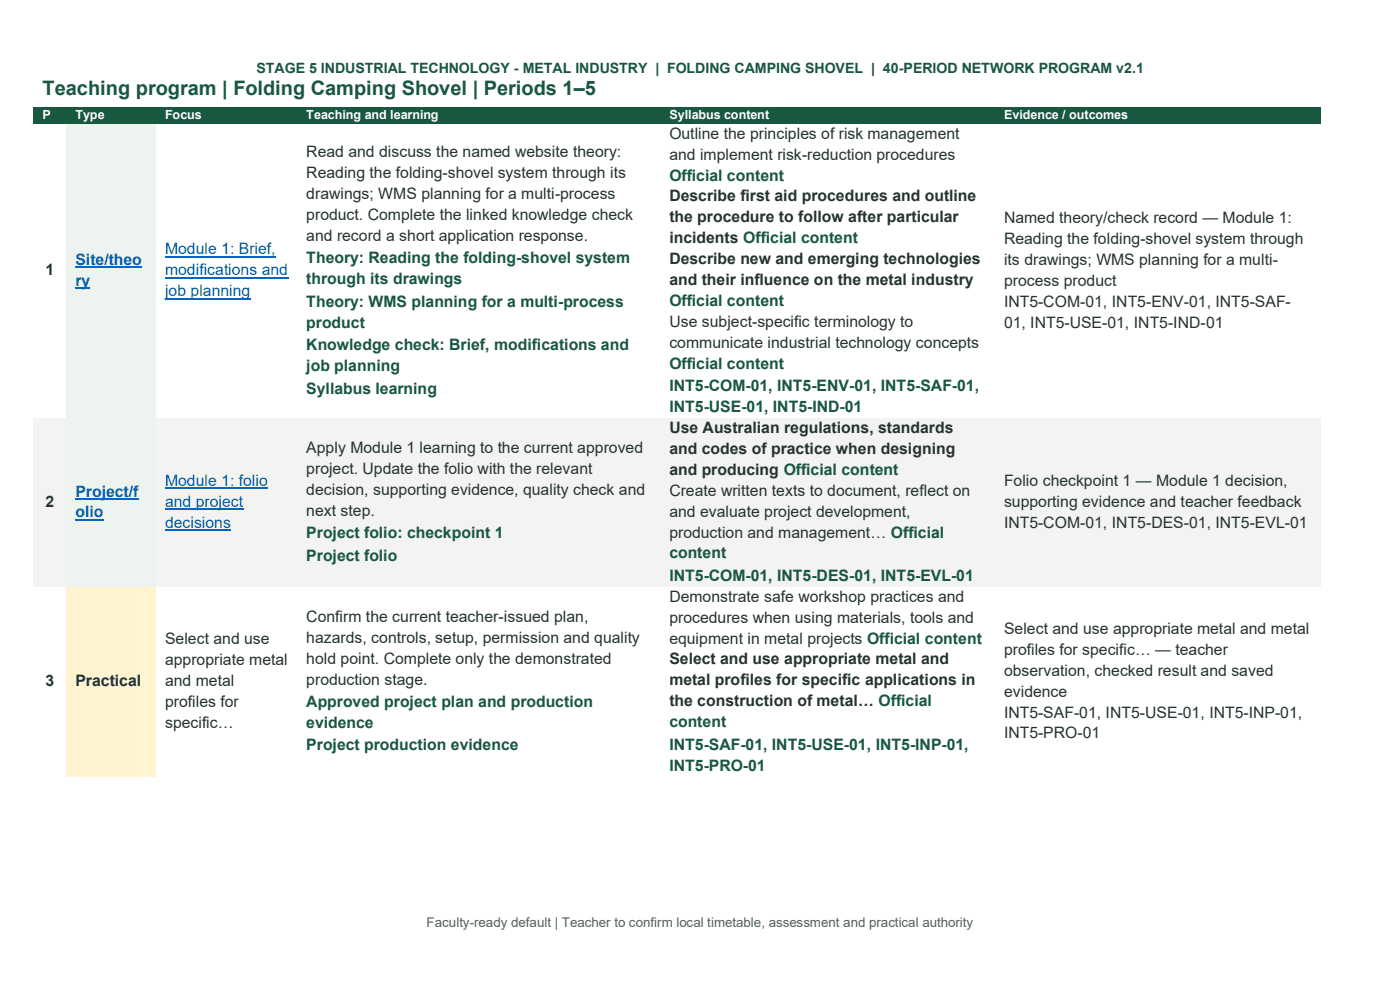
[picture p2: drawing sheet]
<svg xmlns="http://www.w3.org/2000/svg" width="297mm" height="210mm" viewBox="0 0 297 210" stroke-linecap="round" stroke-linejoin="round" font-family="sans-serif">
<defs><g id="words">
<text font-size="4.2" fill="#17583f" x="9" y="20.1">Teaching program | Folding Camping Shovel | Periods 1–5</text>
<g font-size="3.3" fill="#25342d">
<text x="142" y="29.4">Outline the principles of risk management</text>
<text x="65" y="33.4">Read and discuss the named website theory:</text>
<text x="142" y="33.9">and implement risk-reduction procedures</text>
<text x="65" y="37.8">Reading the folding-shovel system through its</text>
<text x="65" y="42.2">drawings; WMS planning for a multi-process</text>
<text x="65" y="46.7">product. Complete the linked knowledge check</text>
<text x="142" y="42.7">Describe first aid procedures and outline</text>
<text x="142" y="47.2">the procedure to follow after particular</text>
<text x="213" y="47.3">Named theory/check record — Module 1:</text>
<text x="65" y="51.1">and record a short application response.</text>
<text x="142" y="51.6">incidents Official content</text>
<text x="213" y="51.8">Reading the folding-shovel system through</text>
<text x="9.7" y="58.4">1</text>
<text x="142" y="56">Describe new and emerging technologies</text>
<text x="213" y="56.2">its drawings; WMS planning for a multi-</text>
<text x="142" y="60.5">and their influence on the metal industry</text>
<text x="213" y="60.6">process product</text>
<text x="213" y="65.1">INT5-COM-01, INT5-ENV-01, INT5-SAF-</text>
<text x="142" y="69.4">Use subject-specific terminology to</text>
<text x="213" y="69.5">01, INT5-USE-01, INT5-IND-01</text>
<text x="142" y="73.8">communicate industrial technology concepts</text>
<text x="142" y="91.8">Use Australian regulations, standards</text>
<text x="65" y="96.1">Apply Module 1 learning to the current approved</text>
<text x="65" y="100.6">project. Update the folio with the relevant</text>
<text x="142" y="96.3">and codes of practice when designing</text>
<text x="142" y="100.7">and producing Official content</text>
<text x="9.7" y="107.5">2</text>
<text x="65" y="105">decision, supporting evidence, quality check and</text>
<text x="142" y="105.1">Create written texts to document, reflect on</text>
<text x="213" y="103.1">Folio checkpoint 1 — Module 1 decision,</text>
<text x="213" y="107.5">supporting evidence and teacher feedback</text>
<text x="65" y="109.4">next step.</text>
<text x="142" y="109.6">and evaluate project development,</text>
<text x="213" y="112">INT5-COM-01, INT5-DES-01, INT5-EVL-01</text>
<text x="142" y="114">production and management… Official</text>
<text x="65" y="131.9">Confirm the current teacher-issued plan,</text>
<text x="142" y="127.7">Demonstrate safe workshop practices and</text>
<text x="35" y="136.7">Select and use</text>
<text x="65" y="136.3">hazards, controls, setup, permission and quality</text>
<text x="142" y="132.1">procedures when using materials, tools and</text>
<text x="142" y="136.5">equipment in metal projects Official content</text>
<text x="213" y="134.5">Select and use appropriate metal and metal</text>
<text x="35" y="141.1">appropriate metal</text>
<text x="65" y="140.8">hold point. Complete only the demonstrated</text>
<text x="142" y="141">Select and use appropriate metal and</text>
<text x="213" y="138.9">profiles for specific… — teacher</text>
<text x="213" y="143.4">observation, checked result and saved</text>
<text x="9.7" y="145.6">3</text>
<text x="16" y="145.6">Practical</text>
<text x="35" y="145.6">and metal</text>
<text x="65" y="145.2">production stage.</text>
<text x="142" y="145.4">metal profiles for specific applications in</text>
<text x="142" y="149.8">the construction of metal… Official</text>
<text x="213" y="147.8">evidence</text>
<text x="35" y="150">profiles for</text>
<text x="35" y="154.4">specific…</text>
<text x="213" y="152.2">INT5-SAF-01, INT5-USE-01, INT5-INP-01,</text>
<text x="213" y="156.7">INT5-PRO-01</text>
</g>
<g font-size="3.3" fill="#17583f">
<text x="142" y="38.3">Official content</text>
<text x="65" y="55.8">Theory: Reading the folding-shovel system</text>
<text x="65" y="60.3">through its drawings</text>
<text x="65" y="65.1">Theory: WMS planning for a multi-process</text>
<text x="142" y="64.9">Official content</text>
<text x="65" y="69.5">product</text>
<text x="65" y="74.3">Knowledge check: Brief, modifications and</text>
<text x="65" y="78.7">job planning</text>
<text x="65" y="83.5">Syllabus learning</text>
<text x="142" y="78.2">Official content</text>
<text x="142" y="83">INT5-COM-01, INT5-ENV-01, INT5-SAF-01,</text>
<text x="142" y="87.4">INT5-USE-01, INT5-IND-01</text>
<text x="65" y="114.2">Project folio: checkpoint 1</text>
<text x="65" y="119">Project folio</text>
<text x="142" y="118.4">content</text>
<text x="142" y="123.2">INT5-COM-01, INT5-DES-01, INT5-EVL-01</text>
<text x="65" y="150">Approved project plan and production</text>
<text x="65" y="154.4">evidence</text>
<text x="142" y="154.2">content</text>
<text x="65" y="159.2">Project production evidence</text>
<text x="142" y="159">INT5-SAF-01, INT5-USE-01, INT5-INP-01,</text>
<text x="142" y="163.5">INT5-PRO-01</text>
</g>
<g font-size="3.3" fill="#0563c1">
<text x="35" y="54">Module 1: Brief,</text>
<text x="16" y="56.2">Site/theo</text>
<text x="35" y="58.4">modifications and</text>
<text x="16" y="60.6">ry</text>
<text x="35" y="62.9">job planning</text>
<text x="16" y="105.3">Project/f</text>
<text x="35" y="103.1">Module 1: folio</text>
<text x="35" y="107.5">and project</text>
<text x="16" y="109.7">olio</text>
<text x="35" y="112">decisions</text>
</g>
<text font-size="3" fill="#17583f" x="54.4" y="15.5">STAGE 5 INDUSTRIAL TECHNOLOGY - METAL INDUSTRY | FOLDING CAMPING SHOVEL | 40-PERIOD NETWORK PROGRAM v2.1</text>
<text font-size="2.8" fill="#51645b" x="90.5" y="196.8">Faculty-ready default | Teacher to confirm local timetable, assessment and practical authority</text>
<g font-size="2.7" fill="#fff">
<text x="9" y="25.3">P</text>
<text x="16" y="25.3">Type</text>
<text x="35" y="25.3">Focus</text>
<text x="65" y="25.3">Teaching and learning</text>
<text x="142" y="25.3">Syllabus content</text>
<text x="213" y="25.3">Evidence / outcomes</text>
</g>
</g></defs>
<g fill="#17583f">
<path d="M7.1 22.8h7v3.5h-7z" fill-rule="evenodd"/>
<path d="M9 22.8h3.2v3.5h-3.2z" fill-rule="evenodd"/>
<path d="M14.1 22.8h19v3.5h-19z" fill-rule="evenodd"/>
<path d="M16 22.8h15.2v3.5h-15.2z" fill-rule="evenodd"/>
<path d="M33.1 22.8h30v3.5h-30z" fill-rule="evenodd"/>
<path d="M35 22.8h26.2v3.5h-26.2z" fill-rule="evenodd"/>
<path d="M63.1 22.8h77v3.5h-77z" fill-rule="evenodd"/>
<path d="M65 22.8h73.2v3.5h-73.2z" fill-rule="evenodd"/>
<path d="M140.1 22.8h71v3.5h-71z" fill-rule="evenodd"/>
<path d="M142 22.8h67.2v3.5h-67.2z" fill-rule="evenodd"/>
<path d="M211.1 22.8h69v3.5h-69z" fill-rule="evenodd"/>
<path d="M213 22.8h65.2v3.5h-65.2z" fill-rule="evenodd"/>
</g>
<g fill="#fff">
<path d="M7.1 26.3h7v62.4h-7z" fill-rule="evenodd"/>
<path d="M9 55.3h3.2v4.4h-3.2z" fill-rule="evenodd"/>
</g>
<g fill="#edf4ef">
<path d="M14.1 26.3h19v62.4h-19z" fill-rule="evenodd"/>
<path d="M16 53.1h15.2v4.4h-15.2z" fill-rule="evenodd"/>
</g>
<path d="M16 56.7h14.1" fill="none" stroke="#0563c1" stroke-width=".34"/>
<path d="M16 57.5h15.2v4.4h-15.2z" fill-rule="evenodd" fill="#edf4ef"/>
<path d="M16 61.1h3.2" fill="none" stroke="#0563c1" stroke-width=".34"/>
<g fill="#fff">
<path d="M33.1 26.3h30v62.4h-30z" fill-rule="evenodd"/>
<path d="M35 50.8h26.2v4.5h-26.2z" fill-rule="evenodd"/>
</g>
<path d="M35 54.4h23.5" fill="none" stroke="#0563c1" stroke-width=".25"/>
<path d="M35 55.3h26.2v4.4h-26.2z" fill-rule="evenodd" fill="#fff"/>
<path d="M35 58.9h26.1" fill="none" stroke="#0563c1" stroke-width=".25"/>
<path d="M35 59.7h26.2v4.4h-26.2z" fill-rule="evenodd" fill="#fff"/>
<path d="M35 63.3h18.1" fill="none" stroke="#0563c1" stroke-width=".25"/>
<g fill="#fff">
<path d="M63.1 26.3h77v62.4h-77z" fill-rule="evenodd"/>
<path d="M65 30.2h73.2v4.4h-73.2z" fill-rule="evenodd"/>
<path d="M65 34.6h73.2v4.5h-73.2z" fill-rule="evenodd"/>
<path d="M65 39.1h73.2v4.4h-73.2z" fill-rule="evenodd"/>
<path d="M65 43.5h73.2v4.4h-73.2z" fill-rule="evenodd"/>
<path d="M65 47.9h73.2v4.5h-73.2z" fill-rule="evenodd"/>
<path d="M65 52.4h73.2v4.8h-73.2z" fill-rule="evenodd"/>
<path d="M65 57.2h73.2v4.4h-73.2z" fill-rule="evenodd"/>
<path d="M65 61.6h73.2v4.8h-73.2z" fill-rule="evenodd"/>
<path d="M65 66.4h73.2v4.4h-73.2z" fill-rule="evenodd"/>
<path d="M65 70.8h73.2v4.8h-73.2z" fill-rule="evenodd"/>
<path d="M65 75.6h73.2v4.4h-73.2z" fill-rule="evenodd"/>
<path d="M65 80h73.2v4.8h-73.2z" fill-rule="evenodd"/>
<path d="M140.1 26.3h71v62.4h-71z" fill-rule="evenodd"/>
<path d="M142 26.3h67.2v4.4h-67.2z" fill-rule="evenodd"/>
<path d="M142 30.7h67.2v4.5h-67.2z" fill-rule="evenodd"/>
<path d="M142 35.2h67.2v4.4h-67.2z" fill-rule="evenodd"/>
<path d="M142 39.6h67.2v4.4h-67.2z" fill-rule="evenodd"/>
<path d="M142 44h67.2v4.5h-67.2z" fill-rule="evenodd"/>
<path d="M142 48.5h67.2v4.4h-67.2z" fill-rule="evenodd"/>
<path d="M142 52.9h67.2v4.4h-67.2z" fill-rule="evenodd"/>
<path d="M142 57.3h67.2v4.5h-67.2z" fill-rule="evenodd"/>
<path d="M142 61.8h67.2v4.4h-67.2z" fill-rule="evenodd"/>
<path d="M142 66.2h67.2v4.4h-67.2z" fill-rule="evenodd"/>
<path d="M142 70.6h67.2v4.5h-67.2z" fill-rule="evenodd"/>
<path d="M142 75.1h67.2v4.4h-67.2z" fill-rule="evenodd"/>
<path d="M142 79.5h67.2v4.8h-67.2z" fill-rule="evenodd"/>
<path d="M142 84.3h67.2v4.4h-67.2z" fill-rule="evenodd"/>
<path d="M211.1 26.3h69v62.4h-69z" fill-rule="evenodd"/>
<path d="M213 44.2h65.2v4.4h-65.2z" fill-rule="evenodd"/>
<path d="M213 48.6h65.2v4.5h-65.2z" fill-rule="evenodd"/>
<path d="M213 53.1h65.2v4.4h-65.2z" fill-rule="evenodd"/>
<path d="M213 57.5h65.2v4.4h-65.2z" fill-rule="evenodd"/>
<path d="M213 61.9h65.2v4.5h-65.2z" fill-rule="evenodd"/>
<path d="M213 66.4h65.2v4.4h-65.2z" fill-rule="evenodd"/>
</g>
<g fill="#f3f4f2">
<path d="M7.1 88.7h7v35.8h-7z" fill-rule="evenodd"/>
<path d="M9 104.4h3.2v4.5h-3.2z" fill-rule="evenodd"/>
</g>
<g fill="#edf4ef">
<path d="M14.1 88.7h19v35.8h-19z" fill-rule="evenodd"/>
<path d="M16 102.2h15.2v4.4h-15.2z" fill-rule="evenodd"/>
</g>
<path d="M16 105.9h13.4" fill="none" stroke="#0563c1" stroke-width=".34"/>
<path d="M16 106.6h15.2v4.5h-15.2z" fill-rule="evenodd" fill="#edf4ef"/>
<path d="M16 110.3h6" fill="none" stroke="#0563c1" stroke-width=".34"/>
<g fill="#f3f4f2">
<path d="M33.1 88.7h30v35.8h-30z" fill-rule="evenodd"/>
<path d="M35 100h26.2v4.4h-26.2z" fill-rule="evenodd"/>
</g>
<path d="M35 103.6h21.9" fill="none" stroke="#0563c1" stroke-width=".25"/>
<path d="M35 104.4h26.2v4.5h-26.2z" fill-rule="evenodd" fill="#f3f4f2"/>
<path d="M35 108h16.6" fill="none" stroke="#0563c1" stroke-width=".25"/>
<path d="M35 108.9h26.2v4.4h-26.2z" fill-rule="evenodd" fill="#f3f4f2"/>
<path d="M35 112.5h14" fill="none" stroke="#0563c1" stroke-width=".26"/>
<g fill="#f3f4f2">
<path d="M63.1 88.7h77v35.8h-77z" fill-rule="evenodd"/>
<path d="M65 93h73.2v4.4h-73.2z" fill-rule="evenodd"/>
<path d="M65 97.4h73.2v4.4h-73.2z" fill-rule="evenodd"/>
<path d="M65 101.8h73.2v4.5h-73.2z" fill-rule="evenodd"/>
<path d="M65 106.3h73.2v4.4h-73.2z" fill-rule="evenodd"/>
<path d="M65 110.7h73.2v4.8h-73.2z" fill-rule="evenodd"/>
<path d="M65 115.5h73.2v4.8h-73.2z" fill-rule="evenodd"/>
<path d="M140.1 88.7h71v35.8h-71z" fill-rule="evenodd"/>
<path d="M142 88.7h67.2v4.5h-67.2z" fill-rule="evenodd"/>
<path d="M142 93.2h67.2v4.4h-67.2z" fill-rule="evenodd"/>
<path d="M142 97.6h67.2v4.4h-67.2z" fill-rule="evenodd"/>
<path d="M142 102h67.2v4.4h-67.2z" fill-rule="evenodd"/>
<path d="M142 106.4h67.2v4.5h-67.2z" fill-rule="evenodd"/>
<path d="M142 110.9h67.2v4.4h-67.2z" fill-rule="evenodd"/>
<path d="M142 115.3h67.2v4.4h-67.2z" fill-rule="evenodd"/>
<path d="M142 119.7h67.2v4.8h-67.2z" fill-rule="evenodd"/>
<path d="M211.1 88.7h69v35.8h-69z" fill-rule="evenodd"/>
<path d="M213 100h65.2v4.4h-65.2z" fill-rule="evenodd"/>
<path d="M213 104.4h65.2v4.5h-65.2z" fill-rule="evenodd"/>
<path d="M213 108.9h65.2v4.4h-65.2z" fill-rule="evenodd"/>
</g>
<g fill="#fff">
<path d="M7.1 124.5h7v40.3h-7z" fill-rule="evenodd"/>
<path d="M9 142.4h3.2v4.5h-3.2z" fill-rule="evenodd"/>
</g>
<g fill="#fff4cf">
<path d="M14.1 124.5h19v40.3h-19z" fill-rule="evenodd"/>
<path d="M16 142.4h15.2v4.5h-15.2z" fill-rule="evenodd"/>
</g>
<g fill="#fff">
<path d="M33.1 124.5h30v40.3h-30z" fill-rule="evenodd"/>
<path d="M35 133.6h26.2v4.4h-26.2z" fill-rule="evenodd"/>
<path d="M35 138h26.2v4.4h-26.2z" fill-rule="evenodd"/>
<path d="M35 142.4h26.2v4.5h-26.2z" fill-rule="evenodd"/>
<path d="M35 146.9h26.2v4.4h-26.2z" fill-rule="evenodd"/>
<path d="M35 151.3h26.2v4.4h-26.2z" fill-rule="evenodd"/>
<path d="M63.1 124.5h77v40.3h-77z" fill-rule="evenodd"/>
<path d="M65 128.8h73.2v4.4h-73.2z" fill-rule="evenodd"/>
<path d="M65 133.2h73.2v4.5h-73.2z" fill-rule="evenodd"/>
<path d="M65 137.7h73.2v4.4h-73.2z" fill-rule="evenodd"/>
<path d="M65 142.1h73.2v4.4h-73.2z" fill-rule="evenodd"/>
<path d="M65 146.5h73.2v4.8h-73.2z" fill-rule="evenodd"/>
<path d="M65 151.3h73.2v4.4h-73.2z" fill-rule="evenodd"/>
<path d="M65 155.7h73.2v4.8h-73.2z" fill-rule="evenodd"/>
<path d="M140.1 124.5h71v40.3h-71z" fill-rule="evenodd"/>
<path d="M142 124.5h67.2v4.5h-67.2z" fill-rule="evenodd"/>
<path d="M142 129h67.2v4.4h-67.2z" fill-rule="evenodd"/>
<path d="M142 133.4h67.2v4.4h-67.2z" fill-rule="evenodd"/>
<path d="M142 137.8h67.2v4.5h-67.2z" fill-rule="evenodd"/>
<path d="M142 142.3h67.2v4.4h-67.2z" fill-rule="evenodd"/>
<path d="M142 146.7h67.2v4.4h-67.2z" fill-rule="evenodd"/>
<path d="M142 151.1h67.2v4.5h-67.2z" fill-rule="evenodd"/>
<path d="M142 155.6h67.2v4.8h-67.2z" fill-rule="evenodd"/>
<path d="M142 160.4h67.2v4.4h-67.2z" fill-rule="evenodd"/>
<path d="M211.1 124.5h69v40.3h-69z" fill-rule="evenodd"/>
<path d="M213 131.3h65.2v4.5h-65.2z" fill-rule="evenodd"/>
<path d="M213 135.8h65.2v4.4h-65.2z" fill-rule="evenodd"/>
<path d="M213 140.2h65.2v4.4h-65.2z" fill-rule="evenodd"/>
<path d="M213 144.6h65.2v4.5h-65.2z" fill-rule="evenodd"/>
<path d="M213 149.1h65.2v4.4h-65.2z" fill-rule="evenodd"/>
<path d="M213 153.5h65.2v4.5h-65.2z" fill-rule="evenodd"/>
</g>
<use href="#words"/>
</svg>
